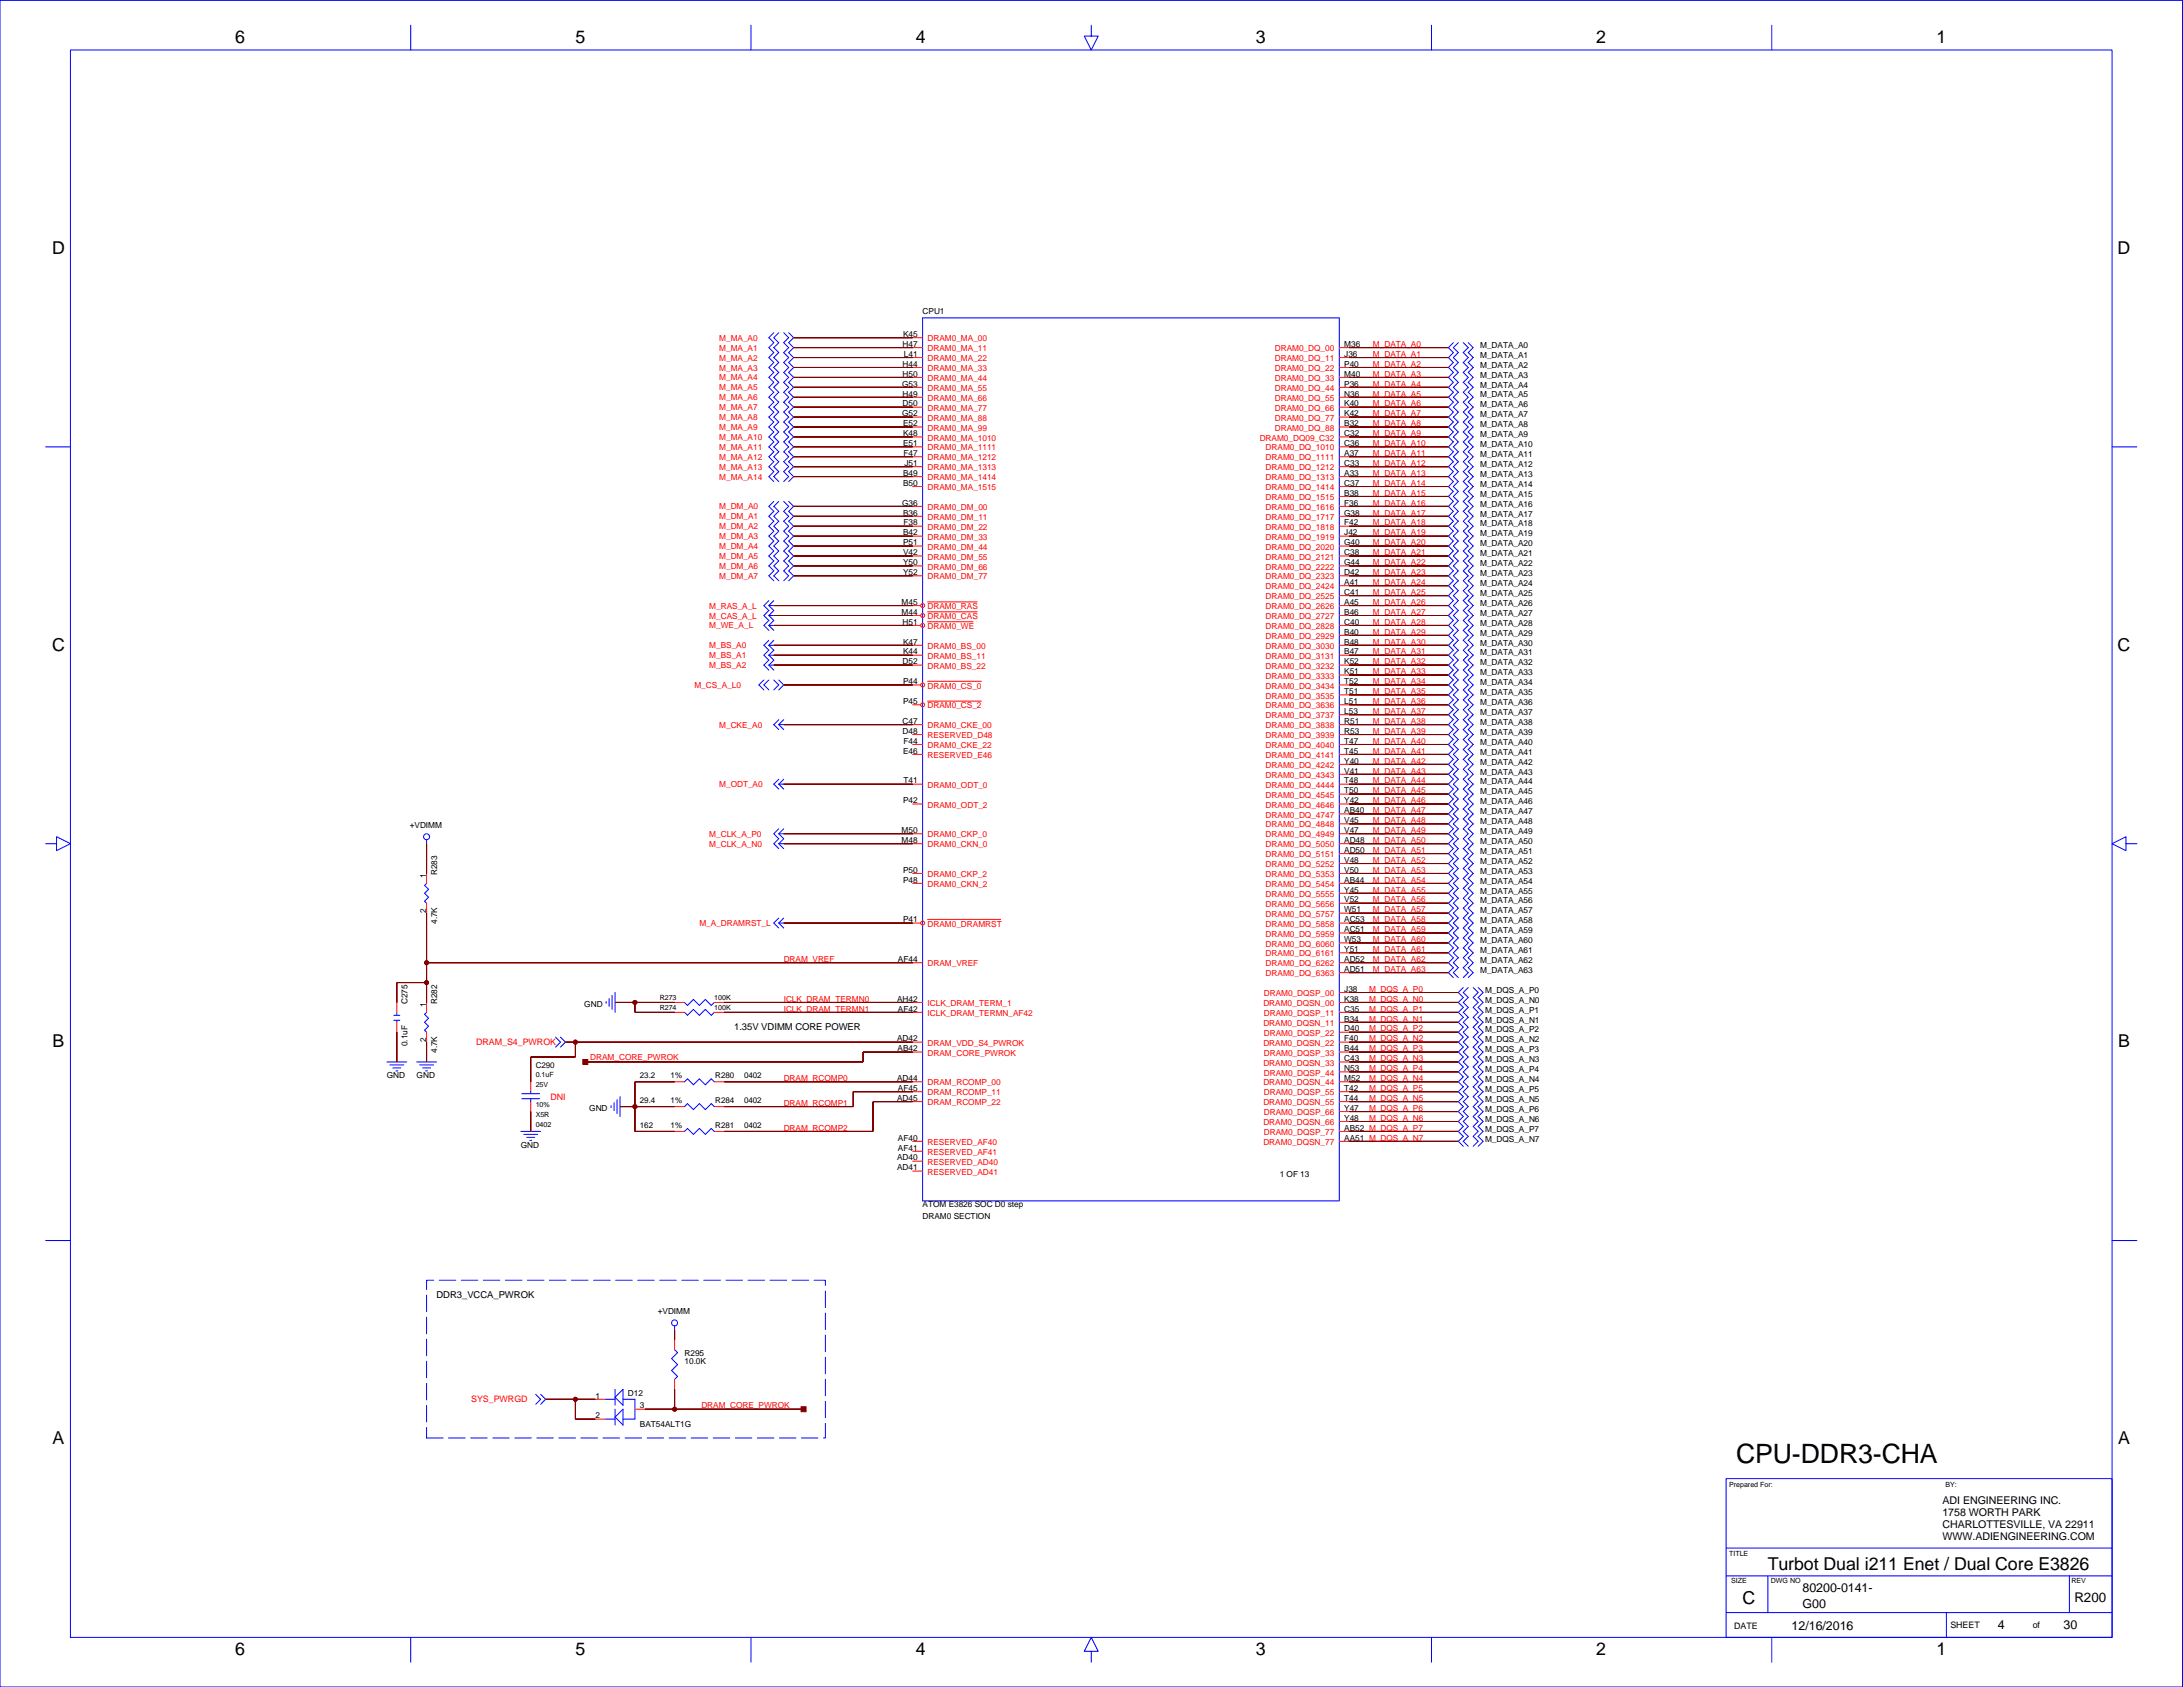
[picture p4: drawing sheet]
<svg xmlns="http://www.w3.org/2000/svg" width="559mm" height="432mm" viewBox="0 0 559 432" stroke-linecap="round" stroke-linejoin="round" font-family="sans-serif">
<defs><g id="words">
<text font-size="6.8" x="444.4" y="374.4">CPU-DDR3-CHA</text>
<g font-size="4.6">
<text x="60.2" y="11.1">6</text>
<text x="147.3" y="11.1">5</text>
<text x="234.4" y="11.1">4</text>
<text x="321.5" y="11.1">3</text>
<text x="408.6" y="11.1">2</text>
<text x="495.7" y="11.1">1</text>
<text x="13.4" y="64.9">D</text>
<text x="542.1" y="64.9">D</text>
<text x="13.4" y="166.5">C</text>
<text x="542.1" y="166.5">C</text>
<text x="13.5" y="268.1">B</text>
<text x="542.2" y="268.1">B</text>
<text x="13.5" y="369.7">A</text>
<text x="542.2" y="369.7">A</text>
<text x="452.5" y="401.8">Turbot Dual i211 Enet / Dual Core E3826</text>
<text x="446.1" y="410.6">C</text>
<text x="60.2" y="423.5">6</text>
<text x="147.3" y="423.5">5</text>
<text x="234.4" y="423.5">4</text>
<text x="321.5" y="423.5">3</text>
<text x="408.6" y="423.5">2</text>
<text x="495.7" y="423.5">1</text>
</g>
<text font-size="3.4" x="531" y="410">R200</text>
<g font-size="3.2">
<text x="461.4" y="407.5">80200-0141-</text>
<text x="461.4" y="411.5">G00</text>
<text x="458.6" y="417.1">12/16/2016</text>
<text x="511.4" y="416.9">4</text>
<text x="528.2" y="417">30</text>
</g>
<g font-size="2.7">
<text x="497.2" y="385">ADI ENGINEERING INC.</text>
<text x="497.2" y="388">1758 WORTH PARK</text>
<text x="497.2" y="391.1">CHARLOTTESVILLE, VA 22911</text>
<text x="497.2" y="394.1">WWW.ADIENGINEERING.COM</text>
</g>
<g font-size="2.4">
<text x="187.9" y="263.6">1.35V VDIMM CORE POWER</text>
<text x="111.7" y="332.2">DDR3_VCCA_PWROK</text>
</g>
<g font-size="2.3" fill="#f00">
<text x="121.9" y="267.5">DRAM_S4_PWROK</text>
<text x="140.9" y="281.5">DNI</text>
<text x="120.6" y="358.9">SYS_PWRGD</text>
</g>
<g font-size="2.3">
<text x="443.9" y="417.1">DATE</text>
<text x="499.3" y="416.8">SHEET</text>
<text x="520.3" y="416.8">of</text>
</g>
<g font-size="2.1">
<text x="236.2" y="80.4">CPU1</text>
<text x="231" y="88.8">H47</text>
<text x="231.1" y="86.3">K45</text>
<text x="344.1" y="88.8">M36</text>
<text x="378.9" y="89">M_DATA_A0</text>
<text x="231" y="93.9">H44</text>
<text x="231.4" y="91.3">L41</text>
<text x="344.1" y="91.3">J36</text>
<text x="344.1" y="93.9">P40</text>
<text x="378.9" y="91.6">M_DATA_A1</text>
<text x="378.9" y="94.1">M_DATA_A2</text>
<text x="230.9" y="98.9">G53</text>
<text x="231" y="101.5">H49</text>
<text x="231" y="96.4">H50</text>
<text x="344.1" y="96.4">M40</text>
<text x="344.1" y="98.9">P36</text>
<text x="344.1" y="101.5">N36</text>
<text x="378.9" y="96.7">M_DATA_A3</text>
<text x="378.9" y="99.2">M_DATA_A4</text>
<text x="378.9" y="101.7">M_DATA_A5</text>
<text x="230.9" y="106.6">G52</text>
<text x="231" y="104">D50</text>
<text x="344.1" y="104">K40</text>
<text x="344.1" y="106.6">K42</text>
<text x="378.9" y="104.3">M_DATA_A6</text>
<text x="378.9" y="106.8">M_DATA_A7</text>
<text x="231.1" y="111.6">K48</text>
<text x="231.1" y="109.1">E52</text>
<text x="344.1" y="111.6">C32</text>
<text x="344.1" y="109.1">B32</text>
<text x="378.9" y="109.4">M_DATA_A8</text>
<text x="378.9" y="111.9">M_DATA_A9</text>
<text x="231.1" y="114.2">E51</text>
<text x="231.3" y="116.7">F47</text>
<text x="231.5" y="119.3">J51</text>
<text x="344.1" y="114.2">C36</text>
<text x="344.1" y="116.7">A37</text>
<text x="344.1" y="119.3">C33</text>
<text x="378.9" y="114.4">M_DATA_A10</text>
<text x="378.9" y="117">M_DATA_A11</text>
<text x="378.9" y="119.5">M_DATA_A12</text>
<text x="231.1" y="124.3">B50</text>
<text x="231.1" y="121.8">B49</text>
<text x="344.1" y="121.8">A33</text>
<text x="344.1" y="124.3">C37</text>
<text x="378.9" y="122.1">M_DATA_A13</text>
<text x="378.9" y="124.6">M_DATA_A14</text>
<text x="230.9" y="129.4">G36</text>
<text x="231.1" y="132">B36</text>
<text x="344.1" y="126.9">B38</text>
<text x="344.1" y="129.4">F36</text>
<text x="344.1" y="132">G38</text>
<text x="378.9" y="127.1">M_DATA_A15</text>
<text x="378.9" y="129.7">M_DATA_A16</text>
<text x="231.1" y="137">B42</text>
<text x="231.3" y="134.5">F38</text>
<text x="344.1" y="134.5">F42</text>
<text x="344.1" y="137">J42</text>
<text x="378.9" y="132.2">M_DATA_A17</text>
<text x="378.9" y="134.8">M_DATA_A18</text>
<text x="378.9" y="137.3">M_DATA_A19</text>
<text x="231.1" y="142.1">V42</text>
<text x="231.1" y="139.6">P51</text>
<text x="344.1" y="139.6">G40</text>
<text x="344.1" y="142.1">C38</text>
<text x="378.9" y="139.8">M_DATA_A20</text>
<text x="378.9" y="142.4">M_DATA_A21</text>
<text x="231.1" y="144.7">Y50</text>
<text x="231.1" y="147.2">Y52</text>
<text x="344.1" y="144.7">G44</text>
<text x="344.1" y="147.2">D42</text>
<text x="344.1" y="149.7">A41</text>
<text x="378.9" y="144.9">M_DATA_A22</text>
<text x="378.9" y="147.5">M_DATA_A23</text>
<text x="378.9" y="150">M_DATA_A24</text>
<text x="230.8" y="154.8">M45</text>
<text x="344.1" y="152.3">C41</text>
<text x="344.1" y="154.8">A45</text>
<text x="378.9" y="152.5">M_DATA_A25</text>
<text x="378.9" y="155.1">M_DATA_A26</text>
<text x="230.8" y="157.4">M44</text>
<text x="231" y="159.9">H51</text>
<text x="344.1" y="157.4">B46</text>
<text x="344.1" y="159.9">C40</text>
<text x="378.9" y="157.6">M_DATA_A27</text>
<text x="378.9" y="160.1">M_DATA_A28</text>
<text x="231.1" y="167.5">K44</text>
<text x="231.1" y="165">K47</text>
<text x="344.1" y="165">B48</text>
<text x="344.1" y="167.5">B47</text>
<text x="344.1" y="162.4">B40</text>
<text x="378.9" y="162.7">M_DATA_A29</text>
<text x="378.9" y="165.2">M_DATA_A30</text>
<text x="378.9" y="167.8">M_DATA_A31</text>
<text x="231" y="170.1">D52</text>
<text x="344.1" y="170.1">K52</text>
<text x="344.1" y="172.6">K51</text>
<text x="378.9" y="170.3">M_DATA_A32</text>
<text x="378.9" y="172.8">M_DATA_A33</text>
<text x="231.1" y="175.1">P44</text>
<text x="344.1" y="177.7">T51</text>
<text x="344.1" y="175.1">T52</text>
<text x="378.9" y="175.4">M_DATA_A34</text>
<text x="378.9" y="177.9">M_DATA_A35</text>
<text x="231" y="185.3">C47</text>
<text x="231.1" y="180.2">P45</text>
<text x="344.1" y="180.2">L51</text>
<text x="344.1" y="182.7">L53</text>
<text x="344.1" y="185.3">R51</text>
<text x="378.9" y="180.5">M_DATA_A36</text>
<text x="378.9" y="183">M_DATA_A37</text>
<text x="378.9" y="185.5">M_DATA_A38</text>
<text x="231" y="187.8">D48</text>
<text x="231.3" y="190.4">F44</text>
<text x="344.1" y="190.4">T47</text>
<text x="344.1" y="187.8">R53</text>
<text x="378.9" y="188.1">M_DATA_A39</text>
<text x="378.9" y="190.6">M_DATA_A40</text>
<text x="231.1" y="192.9">E46</text>
<text x="344.1" y="192.9">T45</text>
<text x="344.1" y="195.4">Y40</text>
<text x="344.1" y="198">V41</text>
<text x="378.9" y="193.2">M_DATA_A41</text>
<text x="378.9" y="195.7">M_DATA_A42</text>
<text x="231.3" y="200.5">T41</text>
<text x="344.1" y="203.1">T50</text>
<text x="344.1" y="200.5">T48</text>
<text x="378.9" y="198.2">M_DATA_A43</text>
<text x="378.9" y="200.8">M_DATA_A44</text>
<text x="378.9" y="203.3">M_DATA_A45</text>
<text x="231.1" y="205.6">P42</text>
<text x="344.1" y="205.6">Y42</text>
<text x="344.1" y="208.1">AB40</text>
<text x="378.9" y="205.9">M_DATA_A46</text>
<text x="378.9" y="208.4">M_DATA_A47</text>
<text x="104.9" y="212">+VDIMM</text>
<text x="230.8" y="215.8">M48</text>
<text x="230.8" y="213.2">M50</text>
<text x="344.1" y="215.8">AD48</text>
<text x="344.1" y="210.7">V45</text>
<text x="344.1" y="213.2">V47</text>
<text x="378.9" y="210.9">M_DATA_A48</text>
<text x="378.9" y="213.5">M_DATA_A49</text>
<text x="344.1" y="218.3">AD50</text>
<text x="344.1" y="220.8">V48</text>
<text x="378.9" y="216">M_DATA_A50</text>
<text x="378.9" y="218.6">M_DATA_A51</text>
<text x="378.9" y="221.1">M_DATA_A52</text>
<text x="109.1" y="224.8" transform="rotate(-90 109.1 224.8)">1</text>
<text x="111.9" y="224.1" transform="rotate(-90 111.9 224.1)">R283</text>
<text x="231.1" y="223.4">P50</text>
<text x="231.1" y="225.9">P48</text>
<text x="344.1" y="223.4">V50</text>
<text x="344.1" y="225.9">AB44</text>
<text x="378.9" y="223.6">M_DATA_A53</text>
<text x="378.9" y="226.2">M_DATA_A54</text>
<text x="109.1" y="233.6" transform="rotate(-90 109.1 233.6)">2</text>
<text x="344.1" y="231">V52</text>
<text x="344.1" y="233.5">W51</text>
<text x="344.1" y="228.5">Y45</text>
<text x="378.9" y="228.7">M_DATA_A55</text>
<text x="378.9" y="231.3">M_DATA_A56</text>
<text x="378.9" y="233.8">M_DATA_A57</text>
<text x="111.9" y="236.5" transform="rotate(-90 111.9 236.5)">4.7K</text>
<text x="231.1" y="236.1">P41</text>
<text x="344.1" y="236.1">AC53</text>
<text x="344.1" y="238.6">AC51</text>
<text x="378.9" y="236.3">M_DATA_A58</text>
<text x="378.9" y="238.9">M_DATA_A59</text>
<text x="344.1" y="243.7">Y51</text>
<text x="344.1" y="241.2">W53</text>
<text x="378.9" y="241.4">M_DATA_A60</text>
<text x="378.9" y="243.9">M_DATA_A61</text>
<text x="229.9" y="246.2">AF44</text>
<text x="344.1" y="246.2">AD52</text>
<text x="344.1" y="248.8">AD51</text>
<text x="378.9" y="246.5">M_DATA_A62</text>
<text x="378.9" y="249">M_DATA_A63</text>
<text x="104.3" y="257.1" transform="rotate(-90 104.3 257.1)">C275</text>
<text x="109.1" y="257.8" transform="rotate(-90 109.1 257.8)">1</text>
<text x="111.9" y="257.1" transform="rotate(-90 111.9 257.1)">R282</text>
<text x="149.6" y="257.8">GND</text>
<text x="229.6" y="256.4">AH42</text>
<text x="344.1" y="256.4">K38</text>
<text x="344.1" y="253.9">J38</text>
<text x="380.2" y="256.6">M_DQS_A_N0</text>
<text x="380.2" y="254.1">M_DQS_A_P0</text>
<text x="229.9" y="258.9">AF42</text>
<text x="344.1" y="258.9">C35</text>
<text x="344.1" y="261.5">B34</text>
<text x="380.2" y="261.7">M_DQS_A_N1</text>
<text x="380.2" y="259.2">M_DQS_A_P1</text>
<text x="104.3" y="267.8" transform="rotate(-90 104.3 267.8)">0.1uF</text>
<text x="109.1" y="266.6" transform="rotate(-90 109.1 266.6)">2</text>
<text x="111.9" y="269.5" transform="rotate(-90 111.9 269.5)">4.7K</text>
<text x="229.6" y="266.6">AD42</text>
<text x="229.7" y="269.1">AB42</text>
<text x="344.1" y="266.6">F40</text>
<text x="344.1" y="269.1">B44</text>
<text x="344.1" y="264">D40</text>
<text x="380.2" y="266.8">M_DQS_A_N2</text>
<text x="380.2" y="264.3">M_DQS_A_P2</text>
<text x="380.2" y="269.3">M_DQS_A_P3</text>
<text x="99" y="275.9">GND</text>
<text x="106.7" y="275.9">GND</text>
<text x="344.1" y="274.2">N53</text>
<text x="344.1" y="271.6">C43</text>
<text x="380.2" y="271.9">M_DQS_A_N3</text>
<text x="380.2" y="274.4">M_DQS_A_P4</text>
<text x="229.6" y="281.8">AD45</text>
<text x="229.6" y="276.7">AD44</text>
<text x="229.9" y="279.2">AF45</text>
<text x="344.1" y="279.2">T42</text>
<text x="344.1" y="281.8">T44</text>
<text x="344.1" y="276.7">M52</text>
<text x="380.2" y="277">M_DQS_A_N4</text>
<text x="380.2" y="279.5">M_DQS_A_P5</text>
<text x="150.8" y="284.4">GND</text>
<text x="344.1" y="284.3">Y47</text>
<text x="344.1" y="286.9">Y48</text>
<text x="380.2" y="282">M_DQS_A_N5</text>
<text x="380.2" y="287.1">M_DQS_A_N6</text>
<text x="380.2" y="284.6">M_DQS_A_P6</text>
<text x="133.3" y="293.7">GND</text>
<text x="229.9" y="291.9">AF40</text>
<text x="344.1" y="291.9">AA51 M_DQS_A_N7</text>
<text x="344.1" y="289.4">AB52 M_DQS_A_P7</text>
<text x="380.2" y="292.2">M_DQS_A_N7</text>
<text x="380.2" y="289.7">M_DQS_A_P7</text>
<text x="229.6" y="297">AD40</text>
<text x="229.6" y="299.6">AD41</text>
<text x="229.9" y="294.5">AF41</text>
<text x="327.6" y="301.3">1 OF 13</text>
<text x="236.2" y="312">DRAM0 SECTION</text>
<text x="236.2" y="309">ATOM E3826 SOC D0 step</text>
<text x="168.4" y="336.4">+VDIMM</text>
<text x="175.2" y="347.1">R295</text>
<text x="175.2" y="349.1">10.0K</text>
<text x="152.5" y="358">1</text>
<text x="160.7" y="357.2">D12</text>
<text x="152.5" y="363">2</text>
<text x="163.8" y="365.3">BAT54ALT1G</text>
<text x="163.8" y="360.5">3</text>
</g>
<g font-size="2.1" fill="#f00">
<text x="184.1" y="89.8">M_MA_A1</text>
<text x="184.1" y="87.2">M_MA_A0</text>
<text x="237.4" y="89.9">DRAM0_MA_11</text>
<text x="237.4" y="87.4">DRAM0_MA_00</text>
<text x="326.3" y="89.9">DRAM0_DQ_00</text>
<text x="351.5" y="88.8">M_DATA_A0</text>
<text x="184.1" y="94.8">M_MA_A3</text>
<text x="184.1" y="92.3">M_MA_A2</text>
<text x="237.4" y="95">DRAM0_MA_33</text>
<text x="237.4" y="92.4">DRAM0_MA_22</text>
<text x="326.3" y="95">DRAM0_DQ_22</text>
<text x="326.3" y="92.4">DRAM0_DQ_11</text>
<text x="351.5" y="93.9">M_DATA_A2</text>
<text x="351.5" y="91.3">M_DATA_A1</text>
<text x="184.1" y="97.4">M_MA_A4</text>
<text x="184.1" y="99.9">M_MA_A5</text>
<text x="237.4" y="97.5">DRAM0_MA_44</text>
<text x="237.4" y="100.1">DRAM0_MA_55</text>
<text x="326.3" y="100.1">DRAM0_DQ_44</text>
<text x="326.3" y="97.5">DRAM0_DQ_33</text>
<text x="351.5" y="101.5">M_DATA_A5</text>
<text x="351.5" y="98.9">M_DATA_A4</text>
<text x="351.5" y="96.4">M_DATA_A3</text>
<text x="184.1" y="107.5">M_MA_A8</text>
<text x="184.1" y="105">M_MA_A7</text>
<text x="184.1" y="102.5">M_MA_A6</text>
<text x="237.4" y="102.6">DRAM0_MA_66</text>
<text x="237.4" y="107.7">DRAM0_MA_88</text>
<text x="237.4" y="105.1">DRAM0_MA_77</text>
<text x="326.3" y="107.7">DRAM0_DQ_77</text>
<text x="326.3" y="105.1">DRAM0_DQ_66</text>
<text x="326.3" y="102.6">DRAM0_DQ_55</text>
<text x="351.5" y="104">M_DATA_A6</text>
<text x="351.5" y="106.6">M_DATA_A7</text>
<text x="184.1" y="112.6">M_MA_A10</text>
<text x="184.1" y="110.1">M_MA_A9</text>
<text x="237.4" y="110.2">DRAM0_MA_99</text>
<text x="237.4" y="112.8">DRAM0_MA_1010</text>
<text x="322.5" y="112.8">DRAM0_DQ09_C32</text>
<text x="326.3" y="110.2">DRAM0_DQ_88</text>
<text x="351.5" y="111.6">M_DATA_A9</text>
<text x="351.5" y="109.1">M_DATA_A8</text>
<text x="184.1" y="115.2">M_MA_A11</text>
<text x="184.1" y="117.7">M_MA_A12</text>
<text x="237.4" y="117.8">DRAM0_MA_1212</text>
<text x="237.4" y="115.3">DRAM0_MA_1111</text>
<text x="324" y="117.8">DRAM0_DQ_1111</text>
<text x="324" y="115.3">DRAM0_DQ_1010</text>
<text x="351.5" y="119.3">M_DATA_A12</text>
<text x="351.5" y="116.7">M_DATA_A11</text>
<text x="351.5" y="114.2">M_DATA_A10</text>
<text x="184.1" y="122.8">M_MA_A14</text>
<text x="184.1" y="120.2">M_MA_A13</text>
<text x="237.4" y="122.9">DRAM0_MA_1414</text>
<text x="237.4" y="125.5">DRAM0_MA_1515</text>
<text x="237.4" y="120.4">DRAM0_MA_1313</text>
<text x="324" y="125.5">DRAM0_DQ_1414</text>
<text x="324" y="122.9">DRAM0_DQ_1313</text>
<text x="324" y="120.4">DRAM0_DQ_1212</text>
<text x="351.5" y="124.3">M_DATA_A14</text>
<text x="351.5" y="121.8">M_DATA_A13</text>
<text x="184.1" y="130.4">M_DM_A0</text>
<text x="237.4" y="130.5">DRAM0_DM_00</text>
<text x="324" y="130.5">DRAM0_DQ_1616</text>
<text x="324" y="128">DRAM0_DQ_1515</text>
<text x="351.5" y="132">M_DATA_A17</text>
<text x="351.5" y="129.4">M_DATA_A16</text>
<text x="351.5" y="126.9">M_DATA_A15</text>
<text x="184.1" y="132.9">M_DM_A1</text>
<text x="184.1" y="135.5">M_DM_A2</text>
<text x="237.4" y="133.1">DRAM0_DM_11</text>
<text x="237.4" y="135.6">DRAM0_DM_22</text>
<text x="324" y="135.6">DRAM0_DQ_1818</text>
<text x="324" y="133.1">DRAM0_DQ_1717</text>
<text x="351.5" y="137">M_DATA_A19</text>
<text x="351.5" y="134.5">M_DATA_A18</text>
<text x="184.1" y="143.1">M_DM_A5</text>
<text x="184.1" y="140.6">M_DM_A4</text>
<text x="184.1" y="138">M_DM_A3</text>
<text x="237.4" y="140.7">DRAM0_DM_44</text>
<text x="237.4" y="143.2">DRAM0_DM_55</text>
<text x="237.4" y="138.2">DRAM0_DM_33</text>
<text x="324" y="138.2">DRAM0_DQ_1919</text>
<text x="324" y="143.2">DRAM0_DQ_2121</text>
<text x="324" y="140.7">DRAM0_DQ_2020</text>
<text x="351.5" y="142.1">M_DATA_A21</text>
<text x="351.5" y="139.6">M_DATA_A20</text>
<text x="184.1" y="148.2">M_DM_A7</text>
<text x="184.1" y="145.6">M_DM_A6</text>
<text x="237.4" y="148.3">DRAM0_DM_77</text>
<text x="237.4" y="145.8">DRAM0_DM_66</text>
<text x="324" y="148.3">DRAM0_DQ_2323</text>
<text x="324" y="145.8">DRAM0_DQ_2222</text>
<text x="351.5" y="149.7">M_DATA_A24</text>
<text x="351.5" y="147.2">M_DATA_A23</text>
<text x="351.5" y="144.7">M_DATA_A22</text>
<text x="181.6" y="155.8">M_RAS_A_L</text>
<text x="237.4" y="155.9">DRAM0_RAS</text>
<text x="324" y="150.9">DRAM0_DQ_2424</text>
<text x="324" y="155.9">DRAM0_DQ_2626</text>
<text x="324" y="153.4">DRAM0_DQ_2525</text>
<text x="351.5" y="154.8">M_DATA_A26</text>
<text x="351.5" y="152.3">M_DATA_A25</text>
<text x="181.6" y="160.9">M_WE_A_L</text>
<text x="181.6" y="158.3">M_CAS_A_L</text>
<text x="237.4" y="161">DRAM0_WE</text>
<text x="237.4" y="158.5">DRAM0_CAS</text>
<text x="324" y="161">DRAM0_DQ_2828</text>
<text x="324" y="158.5">DRAM0_DQ_2727</text>
<text x="351.5" y="159.9">M_DATA_A28</text>
<text x="351.5" y="157.4">M_DATA_A27</text>
<text x="181.6" y="165.9">M_BS_A0</text>
<text x="237.4" y="166.1">DRAM0_BS_00</text>
<text x="324" y="163.6">DRAM0_DQ_2929</text>
<text x="324" y="166.1">DRAM0_DQ_3030</text>
<text x="351.5" y="165">M_DATA_A30</text>
<text x="351.5" y="162.4">M_DATA_A29</text>
<text x="351.5" y="167.5">M_DATA_A31</text>
<text x="181.6" y="171">M_BS_A2</text>
<text x="181.6" y="168.5">M_BS_A1</text>
<text x="237.4" y="171.2">DRAM0_BS_22</text>
<text x="237.4" y="168.6">DRAM0_BS_11</text>
<text x="324" y="173.7">DRAM0_DQ_3333</text>
<text x="324" y="171.2">DRAM0_DQ_3232</text>
<text x="324" y="168.6">DRAM0_DQ_3131</text>
<text x="351.5" y="172.6">M_DATA_A33</text>
<text x="351.5" y="170.1">M_DATA_A32</text>
<text x="177.8" y="176.1">M_CS_A_L0</text>
<text x="237.4" y="176.2">DRAM0_CS_0</text>
<text x="324" y="176.2">DRAM0_DQ_3434</text>
<text x="324" y="178.8">DRAM0_DQ_3535</text>
<text x="351.5" y="177.7">M_DATA_A35</text>
<text x="351.5" y="175.1">M_DATA_A34</text>
<text x="237.4" y="181.3">DRAM0_CS_2</text>
<text x="324" y="183.9">DRAM0_DQ_3737</text>
<text x="324" y="181.3">DRAM0_DQ_3636</text>
<text x="351.5" y="185.3">M_DATA_A38</text>
<text x="351.5" y="182.7">M_DATA_A37</text>
<text x="351.5" y="180.2">M_DATA_A36</text>
<text x="184.1" y="186.3">M_CKE_A0</text>
<text x="237.4" y="186.4">DRAM0_CKE_00</text>
<text x="237.4" y="191.5">DRAM0_CKE_22</text>
<text x="237.4" y="188.9">RESERVED_D48</text>
<text x="324" y="188.9">DRAM0_DQ_3939</text>
<text x="324" y="186.4">DRAM0_DQ_3838</text>
<text x="324" y="191.5">DRAM0_DQ_4040</text>
<text x="351.5" y="190.4">M_DATA_A40</text>
<text x="351.5" y="187.8">M_DATA_A39</text>
<text x="237.4" y="194">RESERVED_E46</text>
<text x="324" y="196.6">DRAM0_DQ_4242</text>
<text x="324" y="194">DRAM0_DQ_4141</text>
<text x="351.5" y="198">M_DATA_A43</text>
<text x="351.5" y="195.4">M_DATA_A42</text>
<text x="351.5" y="192.9">M_DATA_A41</text>
<text x="184.1" y="201.5">M_ODT_A0</text>
<text x="237.4" y="201.6">DRAM0_ODT_0</text>
<text x="324" y="201.6">DRAM0_DQ_4444</text>
<text x="324" y="199.1">DRAM0_DQ_4343</text>
<text x="351.5" y="203.1">M_DATA_A45</text>
<text x="351.5" y="200.5">M_DATA_A44</text>
<text x="237.4" y="206.7">DRAM0_ODT_2</text>
<text x="324" y="204.2">DRAM0_DQ_4545</text>
<text x="324" y="209.3">DRAM0_DQ_4747</text>
<text x="324" y="206.7">DRAM0_DQ_4646</text>
<text x="351.5" y="208.1">M_DATA_A47</text>
<text x="351.5" y="205.6">M_DATA_A46</text>
<text x="181.6" y="214.2">M_CLK_A_P0</text>
<text x="237.4" y="214.3">DRAM0_CKP_0</text>
<text x="324" y="214.3">DRAM0_DQ_4949</text>
<text x="324" y="211.8">DRAM0_DQ_4848</text>
<text x="351.5" y="215.8">M_DATA_A50</text>
<text x="351.5" y="213.2">M_DATA_A49</text>
<text x="351.5" y="210.7">M_DATA_A48</text>
<text x="181.6" y="216.7">M_CLK_A_N0</text>
<text x="237.4" y="216.9">DRAM0_CKN_0</text>
<text x="324" y="216.9">DRAM0_DQ_5050</text>
<text x="324" y="222">DRAM0_DQ_5252</text>
<text x="324" y="219.4">DRAM0_DQ_5151</text>
<text x="351.5" y="220.8">M_DATA_A52</text>
<text x="351.5" y="218.3">M_DATA_A51</text>
<text x="237.4" y="227">DRAM0_CKN_2</text>
<text x="237.4" y="224.5">DRAM0_CKP_2</text>
<text x="324" y="227">DRAM0_DQ_5454</text>
<text x="324" y="224.5">DRAM0_DQ_5353</text>
<text x="351.5" y="225.9">M_DATA_A54</text>
<text x="351.5" y="223.4">M_DATA_A53</text>
<text x="324" y="229.6">DRAM0_DQ_5555</text>
<text x="324" y="232.1">DRAM0_DQ_5656</text>
<text x="351.5" y="233.5">M_DATA_A57</text>
<text x="351.5" y="231">M_DATA_A56</text>
<text x="351.5" y="228.5">M_DATA_A55</text>
<text x="179" y="237.1">M_A_DRAMRST_L</text>
<text x="237.4" y="237.2">DRAM0_DRAMRST</text>
<text x="324" y="239.7">DRAM0_DQ_5959</text>
<text x="324" y="237.2">DRAM0_DQ_5858</text>
<text x="324" y="234.7">DRAM0_DQ_5757</text>
<text x="351.5" y="236.1">M_DATA_A58</text>
<text x="351.5" y="238.6">M_DATA_A59</text>
<text x="324" y="242.3">DRAM0_DQ_6060</text>
<text x="324" y="244.8">DRAM0_DQ_6161</text>
<text x="351.5" y="243.7">M_DATA_A61</text>
<text x="351.5" y="241.2">M_DATA_A60</text>
<text x="200.6" y="246.2">DRAM_VREF</text>
<text x="237.4" y="247.4">DRAM_VREF</text>
<text x="324" y="249.9">DRAM0_DQ_6363</text>
<text x="324" y="247.4">DRAM0_DQ_6262</text>
<text x="351.5" y="248.8">M_DATA_A63</text>
<text x="351.5" y="246.2">M_DATA_A62</text>
<text x="200.6" y="256.4">ICLK_DRAM_TERMN0</text>
<text x="237.4" y="257.5">ICLK_DRAM_TERM_1</text>
<text x="323.4" y="257.5">DRAM0_DQSN_00</text>
<text x="323.5" y="255">DRAM0_DQSP_00</text>
<text x="350.4" y="256.4">M_DQS_A_N0</text>
<text x="350.4" y="253.9">M_DQS_A_P0</text>
<text x="200.6" y="258.9">ICLK_DRAM_TERMN1</text>
<text x="237.4" y="260">ICLK_DRAM_TERMN_AF42</text>
<text x="323.4" y="262.6">DRAM0_DQSN_11</text>
<text x="323.5" y="260">DRAM0_DQSP_11</text>
<text x="350.4" y="258.9">M_DQS_A_P1</text>
<text x="350.4" y="261.5">M_DQS_A_N1</text>
<text x="237.4" y="267.7">DRAM_VDD_S4_PWROK</text>
<text x="323.4" y="267.7">DRAM0_DQSN_22</text>
<text x="323.5" y="265.1">DRAM0_DQSP_22</text>
<text x="350.4" y="269.1">M_DQS_A_P3</text>
<text x="350.4" y="264">M_DQS_A_P2</text>
<text x="350.4" y="266.6">M_DQS_A_N2</text>
<text x="151.1" y="271.3">DRAM_CORE_PWROK</text>
<text x="237.4" y="270.2">DRAM_CORE_PWROK</text>
<text x="323.4" y="272.7">DRAM0_DQSN_33</text>
<text x="323.5" y="270.2">DRAM0_DQSP_33</text>
<text x="323.5" y="275.3">DRAM0_DQSP_44</text>
<text x="350.4" y="271.6">M_DQS_A_N3</text>
<text x="350.4" y="274.2">M_DQS_A_P4</text>
<text x="200.6" y="276.7">DRAM_RCOMP0</text>
<text x="237.4" y="277.8">DRAM_RCOMP_00</text>
<text x="237.4" y="280.4">DRAM_RCOMP_11</text>
<text x="323.4" y="277.8">DRAM0_DQSN_44</text>
<text x="323.5" y="280.4">DRAM0_DQSP_55</text>
<text x="350.4" y="279.2">M_DQS_A_P5</text>
<text x="350.4" y="281.8">M_DQS_A_N5</text>
<text x="350.4" y="276.7">M_DQS_A_N4</text>
<text x="200.6" y="283.1">DRAM_RCOMP1</text>
<text x="237.4" y="282.9">DRAM_RCOMP_22</text>
<text x="323.4" y="282.9">DRAM0_DQSN_55</text>
<text x="323.4" y="288">DRAM0_DQSN_66</text>
<text x="323.5" y="285.4">DRAM0_DQSP_66</text>
<text x="350.4" y="286.9">M_DQS_A_N6</text>
<text x="350.4" y="284.3">M_DQS_A_P6</text>
<text x="200.6" y="289.4">DRAM_RCOMP2</text>
<text x="237.4" y="293.1">RESERVED_AF40</text>
<text x="323.4" y="293.1">DRAM0_DQSN_77</text>
<text x="323.5" y="290.5">DRAM0_DQSP_77</text>
<text x="237.4" y="295.6">RESERVED_AF41</text>
<text x="237.4" y="298.1">RESERVED_AD40</text>
<text x="237.4" y="300.7">RESERVED_AD41</text>
<text x="179.5" y="360.5">DRAM_CORE_PWROK</text>
</g>
<g font-size="2">
<text x="137.1" y="273.4">C290</text>
<text x="163.8" y="275.9">23.2</text>
<text x="171.7" y="275.9">1%</text>
<text x="183.1" y="275.9">R280</text>
<text x="190.5" y="275.9">0402</text>
<text x="163.8" y="282.3">29.4</text>
<text x="171.7" y="282.3">1%</text>
<text x="183.1" y="282.3">R284</text>
<text x="190.5" y="282.3">0402</text>
<text x="163.8" y="288.6">162</text>
<text x="171.7" y="288.6">1%</text>
<text x="183.1" y="288.6">R281</text>
<text x="190.5" y="288.6">0402</text>
</g>
<g font-size="1.8">
<text x="168.9" y="255.9">R273</text>
<text x="182.8" y="255.9">100K</text>
<text x="168.9" y="258.4">R274</text>
<text x="182.8" y="258.4">100K</text>
<text x="137.1" y="275.7">0.1uF</text>
<text x="137.1" y="278.3">25V</text>
<text x="137.1" y="283.3">10%</text>
<text x="137.1" y="285.9">X5R</text>
<text x="137.1" y="288.4">0402</text>
<text x="442.6" y="380.6">Prepared For:</text>
<text x="498" y="380.6">BY:</text>
<text x="442.6" y="398.4">TITLE</text>
<text x="443.1" y="405.2">SIZE</text>
<text x="453.3" y="405.2">DWG NO</text>
<text x="530.2" y="405.2">REV</text>
</g>
</g></defs>
<g fill="none" stroke="#00f" stroke-width=".26">
<path d="M0 .1h558.7v431.7h-558.7zM18 12.8h522.6v406.3h-522.6zM105.1 6.4v6.4M192.2 6.4v6.4M279.3 6.4v2.8h1.8l-1.8 3.6-1.7-3.6h1.7M366.4 6.4v6.4M453.5 6.4v6.4M198.1 85.2l-1.3 1.2 1.3 1.3-1.3 1.3 1.3 1.2-1.3 1.3 1.3 1.3-1.3 1.3 1.3 1.2-1.3 1.3 1.3 1.3-1.3 1.2 1.3 1.3-1.3 1.3 1.3 1.2-1.3 1.3 1.3 1.3-1.3 1.3 1.3 1.2-1.3 1.3 1.3 1.3-1.3 1.2 1.3 1.3-1.3 1.3 1.3 1.2-1.3 1.3 1.3 1.3-1.3 1.3 1.3 1.2-1.3 1.3 1.3 1.3M199.3 85.2l-1.2 1.2 1.2 1.3-1.2 1.3 1.2 1.2-1.2 1.3 1.2 1.3-1.2 1.3 1.2 1.2-1.2 1.3 1.2 1.3-1.2 1.2 1.2 1.3-1.2 1.3 1.2 1.2-1.2 1.3 1.2 1.3-1.2 1.3 1.2 1.2-1.2 1.3 1.2 1.3-1.2 1.2 1.2 1.3-1.2 1.3 1.2 1.2-1.2 1.3 1.2 1.3-1.2 1.3 1.2 1.2-1.2 1.3 1.2 1.3M200.6 85.2l1.3 1.2-1.3 1.3 1.3 1.3-1.3 1.2 1.3 1.3-1.3 1.3 1.3 1.3-1.3 1.2 1.3 1.3-1.3 1.3 1.3 1.2-1.3 1.3 1.3 1.3-1.3 1.2 1.3 1.3-1.3 1.3 1.3 1.3-1.3 1.2 1.3 1.3-1.3 1.3 1.3 1.2-1.3 1.3 1.3 1.3-1.3 1.2 1.3 1.3-1.3 1.3 1.3 1.3-1.3 1.2 1.3 1.3-1.3 1.3M201.9 85.2l1.3 1.2-1.3 1.3 1.3 1.3-1.3 1.2 1.3 1.3-1.3 1.3 1.3 1.3-1.3 1.2 1.3 1.3-1.3 1.3 1.3 1.2-1.3 1.3 1.3 1.3-1.3 1.2 1.3 1.3-1.3 1.3 1.3 1.3-1.3 1.2 1.3 1.3-1.3 1.3 1.3 1.2-1.3 1.3 1.3 1.3-1.3 1.2 1.3 1.3-1.3 1.3 1.3 1.3-1.3 1.2 1.3 1.3-1.3 1.3M236.2 81.4h106.6v226h-106.6z"/>
<path d="M372 87.7l-1.2 1.3 1.2 1.2-1.2 1.3 1.2 1.3-1.2 1.3 1.2 1.2-1.2 1.3 1.2 1.3-1.2 1.2 1.2 1.3-1.2 1.3 1.2 1.2-1.2 1.3 1.2 1.3-1.2 1.3 1.2 1.2-1.2 1.3 1.2 1.3-1.2 1.2 1.2 1.3-1.2 1.3 1.2 1.2-1.2 1.3 1.2 1.3-1.2 1.3 1.2 1.2-1.2 1.3 1.2 1.3-1.2 1.2 1.2 1.3-1.2 1.3 1.2 1.2-1.2 1.3 1.2 1.3-1.2 1.2 1.2 1.3-1.2 1.3 1.2 1.3-1.2 1.2 1.2 1.3-1.2 1.3 1.2 1.2-1.2 1.3 1.2 1.3-1.2 1.2 1.2 1.3-1.2 1.3 1.2 1.3-1.2 1.2 1.2 1.3-1.2 1.3 1.2 1.2-1.2 1.3 1.2 1.3-1.2 1.2 1.2 1.3-1.2 1.3 1.2 1.3-1.2 1.2 1.2 1.3-1.2 1.3 1.2 1.2-1.2 1.3 1.2 1.3-1.2 1.2 1.2 1.3-1.2 1.3 1.2 1.2-1.2 1.3 1.2 1.3-1.2 1.3 1.2 1.2-1.2 1.3 1.2 1.3-1.2 1.2 1.2 1.3-1.2 1.3 1.2 1.2-1.2 1.3 1.2 1.3-1.2 1.3 1.2 1.2-1.2 1.3 1.2 1.3-1.2 1.2 1.2 1.3-1.2 1.3 1.2 1.2-1.2 1.3 1.2 1.3-1.2 1.3 1.2 1.2-1.2 1.3 1.2 1.3-1.2 1.2 1.2 1.3-1.2 1.3 1.2 1.2-1.2 1.3 1.2 1.3-1.2 1.2 1.2 1.3-1.2 1.3 1.2 1.3-1.2 1.2 1.2 1.3-1.2 1.3 1.2 1.2-1.2 1.3 1.2 1.3-1.2 1.2 1.2 1.3-1.2 1.3 1.2 1.3-1.2 1.2 1.2 1.3-1.2 1.3 1.2 1.2-1.2 1.3 1.2 1.3-1.2 1.2 1.2 1.3-1.2 1.3 1.2 1.3-1.2 1.2 1.2 1.3-1.2 1.3 1.2 1.2M373.3 87.7l-1.3 1.3 1.3 1.2-1.3 1.3 1.3 1.3-1.3 1.3 1.3 1.2-1.3 1.3 1.3 1.3-1.3 1.2 1.3 1.3-1.3 1.3 1.3 1.2-1.3 1.3 1.3 1.3-1.3 1.3 1.3 1.2-1.3 1.3 1.3 1.3-1.3 1.2 1.3 1.3-1.3 1.3 1.3 1.2-1.3 1.3 1.3 1.3-1.3 1.3 1.3 1.2-1.3 1.3 1.3 1.3-1.3 1.2 1.3 1.3-1.3 1.3 1.3 1.2-1.3 1.3 1.3 1.3-1.3 1.2 1.3 1.3-1.3 1.3 1.3 1.3-1.3 1.2 1.3 1.3-1.3 1.3 1.3 1.2-1.3 1.3 1.3 1.3-1.3 1.2 1.3 1.3-1.3 1.3 1.3 1.3-1.3 1.2 1.3 1.3-1.3 1.3 1.3 1.2-1.3 1.3 1.3 1.3-1.3 1.2 1.3 1.3-1.3 1.3 1.3 1.3-1.3 1.2 1.3 1.3-1.3 1.3 1.3 1.2-1.3 1.3 1.3 1.3-1.3 1.2 1.3 1.3-1.3 1.3 1.3 1.2-1.3 1.3 1.3 1.3-1.3 1.3 1.3 1.2-1.3 1.3 1.3 1.3-1.3 1.2 1.3 1.3-1.3 1.3 1.3 1.2-1.3 1.3 1.3 1.3-1.3 1.3 1.3 1.2-1.3 1.3 1.3 1.3-1.3 1.2 1.3 1.3-1.3 1.3 1.3 1.2-1.3 1.3 1.3 1.3-1.3 1.3 1.3 1.2-1.3 1.3 1.3 1.3-1.3 1.2 1.3 1.3-1.3 1.3 1.3 1.2-1.3 1.3 1.3 1.3-1.3 1.2 1.3 1.3-1.3 1.3 1.3 1.3-1.3 1.2 1.3 1.3-1.3 1.3 1.3 1.2-1.3 1.3 1.3 1.3-1.3 1.2 1.3 1.3-1.3 1.3 1.3 1.3-1.3 1.2 1.3 1.3-1.3 1.3 1.3 1.2-1.3 1.3 1.3 1.3-1.3 1.2 1.3 1.3-1.3 1.3 1.3 1.3-1.3 1.2 1.3 1.3-1.3 1.3 1.3 1.2M374.6 87.7l1.2 1.3-1.2 1.2 1.2 1.3-1.2 1.3 1.2 1.3-1.2 1.2 1.2 1.3-1.2 1.3 1.2 1.2-1.2 1.3 1.2 1.3-1.2 1.2 1.2 1.3-1.2 1.3 1.2 1.3-1.2 1.2 1.2 1.3-1.2 1.3 1.2 1.2-1.2 1.3 1.2 1.3-1.2 1.2 1.2 1.3-1.2 1.3 1.2 1.3-1.2 1.2 1.2 1.3-1.2 1.3 1.2 1.2-1.2 1.3 1.2 1.3-1.2 1.2 1.2 1.3-1.2 1.3 1.2 1.2-1.2 1.3 1.2 1.3-1.2 1.3 1.2 1.2-1.2 1.3 1.2 1.3-1.2 1.2 1.2 1.3-1.2 1.3 1.2 1.2-1.2 1.3 1.2 1.3-1.2 1.3 1.2 1.2-1.2 1.3 1.2 1.3-1.2 1.2 1.2 1.3-1.2 1.3 1.2 1.2-1.2 1.3 1.2 1.3-1.2 1.3 1.2 1.2-1.2 1.3 1.2 1.3-1.2 1.2 1.2 1.3-1.2 1.3 1.2 1.2-1.2 1.3 1.2 1.3-1.2 1.2 1.2 1.3-1.2 1.3 1.2 1.3-1.2 1.2 1.2 1.3-1.2 1.3 1.2 1.2-1.2 1.3 1.2 1.3-1.2 1.2 1.2 1.3-1.2 1.3 1.2 1.3-1.2 1.2 1.2 1.3-1.2 1.3 1.2 1.2-1.2 1.3 1.2 1.3-1.2 1.2 1.2 1.3-1.2 1.3 1.2 1.3-1.2 1.2 1.2 1.3-1.2 1.3 1.2 1.2-1.2 1.3 1.2 1.3-1.2 1.2 1.2 1.3-1.2 1.3 1.2 1.2-1.2 1.3 1.2 1.3-1.2 1.3 1.2 1.2-1.2 1.3 1.2 1.3-1.2 1.2 1.2 1.3-1.2 1.3 1.2 1.2-1.2 1.3 1.2 1.3-1.2 1.3 1.2 1.2-1.2 1.3 1.2 1.3-1.2 1.2 1.2 1.3-1.2 1.3 1.2 1.2-1.2 1.3 1.2 1.3-1.2 1.3 1.2 1.2-1.2 1.3 1.2 1.3-1.2 1.2M375.8 87.7l1.3 1.3-1.3 1.2 1.3 1.3-1.3 1.3 1.3 1.3-1.3 1.2 1.3 1.3-1.3 1.3 1.3 1.2-1.3 1.3 1.3 1.3-1.3 1.2 1.3 1.3-1.3 1.3 1.3 1.3-1.3 1.2 1.3 1.3-1.3 1.3 1.3 1.2-1.3 1.3 1.3 1.3-1.3 1.2 1.3 1.3-1.3 1.3 1.3 1.3-1.3 1.2 1.3 1.3-1.3 1.3 1.3 1.2-1.3 1.3 1.3 1.3-1.3 1.2 1.3 1.3-1.3 1.3 1.3 1.2-1.3 1.3 1.3 1.3-1.3 1.3 1.3 1.2-1.3 1.3 1.3 1.3-1.3 1.2 1.3 1.3-1.3 1.3 1.3 1.2-1.3 1.3 1.3 1.3-1.3 1.3 1.3 1.2-1.3 1.3 1.3 1.3-1.3 1.2 1.3 1.3-1.3 1.3 1.3 1.2-1.3 1.3 1.3 1.3-1.3 1.3 1.3 1.2-1.3 1.3 1.3 1.3-1.3 1.2 1.3 1.3-1.3 1.3 1.3 1.2-1.3 1.3 1.3 1.3-1.3 1.2 1.3 1.3-1.3 1.3 1.3 1.3-1.3 1.2 1.3 1.3-1.3 1.3 1.3 1.2-1.3 1.3 1.3 1.3-1.3 1.2 1.3 1.3-1.3 1.3 1.3 1.3-1.3 1.2 1.3 1.3-1.3 1.3 1.3 1.2-1.3 1.3 1.3 1.3-1.3 1.2 1.3 1.3-1.3 1.3 1.3 1.3-1.3 1.2 1.3 1.3-1.3 1.3 1.3 1.2-1.3 1.3 1.3 1.3-1.3 1.2 1.3 1.3-1.3 1.3 1.3 1.2-1.3 1.3 1.3 1.3-1.3 1.3 1.3 1.2-1.3 1.3 1.3 1.3-1.3 1.2 1.3 1.3-1.3 1.3 1.3 1.2-1.3 1.3 1.3 1.3-1.3 1.3 1.3 1.2-1.3 1.3 1.3 1.3-1.3 1.2 1.3 1.3-1.3 1.3 1.3 1.2-1.3 1.3 1.3 1.3-1.3 1.3 1.3 1.2-1.3 1.3 1.3 1.3-1.3 1.2M11.7 114.4h6.3M540.6 114.4h6.4M198.1 128.3l-1.3 1.3 1.3 1.3-1.3 1.2 1.3 1.3-1.3 1.3 1.3 1.3-1.3 1.2 1.3 1.3-1.3 1.3 1.3 1.2-1.3 1.3 1.3 1.3-1.3 1.2 1.3 1.3-1.3 1.3 1.3 1.3M199.3 128.3l-1.2 1.3 1.2 1.3-1.2 1.2 1.2 1.3-1.2 1.3 1.2 1.3-1.2 1.2 1.2 1.3-1.2 1.3 1.2 1.2-1.2 1.3 1.2 1.3-1.2 1.2 1.2 1.3-1.2 1.3 1.2 1.3M200.6 128.3l1.3 1.3-1.3 1.3 1.3 1.2-1.3 1.3 1.3 1.3-1.3 1.3 1.3 1.2-1.3 1.3 1.3 1.3-1.3 1.2 1.3 1.3-1.3 1.3 1.3 1.2-1.3 1.3 1.3 1.3-1.3 1.3M201.9 128.3l1.3 1.3-1.3 1.3 1.3 1.2-1.3 1.3 1.3 1.3-1.3 1.3 1.3 1.2-1.3 1.3 1.3 1.3-1.3 1.2 1.3 1.3-1.3 1.3 1.3 1.2-1.3 1.3 1.3 1.3-1.3 1.3M196.8 153.7l-1.3 1.3 1.3 1.3-1.3 1.2 1.3 1.3-1.3 1.3 1.3 1.3M196.8 155h1.3"/>
<path d="M196.8 155l1.3 1.3-1.3 1.2M196.8 157.5h1.3M196.8 157.5l1.3 1.3-1.3 1.3M198.1 153.7l-1.3 1.3M195.5 174l-1.2 1.3 1.2 1.3M196.8 174l-1.3 1.3 1.3 1.3M196.8 163.9l-1.3 1.3 1.3 1.2-1.3 1.3 1.3 1.3-1.3 1.2 1.3 1.3M196.8 160.1h1.3M196.8 160.1l1.3 1.3M196.8 165.2h1.3M196.8 165.2l1.3 1.2-1.3 1.3M196.8 167.7h1.3"/>
<path d="M196.8 167.7l1.3 1.3-1.3 1.2M196.8 170.2h1.3M196.8 170.2l1.3 1.3M198.1 174l1.2 1.3-1.2 1.3M198.1 163.9l-1.3 1.3M199.3 174l1.3 1.3-1.3 1.3M199.3 199.4l-1.2 1.3 1.2 1.3M199.3 185.5h1.3M199.3 185.5l1.3 1.2M199.3 184.2l-1.2 1.3 1.2 1.2M200.6 199.4l-1.3 1.3M200.6 184.2l-1.3 1.3"/>
<path d="M11.7 215.9h2.8v-1.7l3.5 1.7-3.5 1.8v-1.8M109.2 214.9v1M199.3 200.7h1.3M199.3 200.7l1.3 1.3M199.3 213.4h1.3M199.3 213.4l1.3 1.3-1.3 1.2M199.3 212.1l-1.2 1.3 1.2 1.3-1.2 1.2 1.2 1.3M199.3 215.9h1.3M199.3 215.9l1.3 1.3M200.6 212.1l-1.3 1.3M544.2 215.9v-1.7l-3.6 1.7 3.6 1.8v-1.8h2.8M109.2 226.1l-.5 .5 1 1-1 1 1 1.1-1 1 .5 .5"/>
<path d="M199.3 236.3h1.3M199.3 236.3l1.3 1.2M199.3 235l-1.2 1.3 1.2 1.2M200.6 235l-1.3 1.3M100.8 259.9h1.5M101.6 259.1v.8M109.2 259.1l-.5 .5 1 1-1 1.1 1 1-1 1 .5 .5M155.2 256.3v.5M155.9 255.6v2M156.7 254.8v3.6M157.4 254v5.1M175.2 256.6l.8 .7 1.5-1.5 1.5 1.5 1.6-1.5 1.5 1.5 .7-.7"/>
<path d="M175.2 259.1l.8 .8 1.5-1.5 1.5 1.5 1.6-1.5 1.5 1.5 .7-.8M374.6 252.8l-1.3 1.2 1.3 1.3-1.3 1.3 1.3 1.2-1.3 1.3 1.3 1.3-1.3 1.3 1.3 1.2-1.3 1.3 1.3 1.3-1.3 1.2 1.3 1.3-1.3 1.3 1.3 1.2-1.3 1.3 1.3 1.3-1.3 1.3 1.3 1.2-1.3 1.3 1.3 1.3-1.3 1.2 1.3 1.3-1.3 1.3 1.3 1.2-1.3 1.3 1.3 1.3-1.3 1.3 1.3 1.2-1.3 1.3 1.3 1.3-1.3 1.2 1.3 1.3M375.8 252.8l-1.2 1.2 1.2 1.3-1.2 1.3 1.2 1.2-1.2 1.3 1.2 1.3-1.2 1.3 1.2 1.2-1.2 1.3 1.2 1.3-1.2 1.2 1.2 1.3-1.2 1.3 1.2 1.2-1.2 1.3 1.2 1.3-1.2 1.3 1.2 1.2-1.2 1.3 1.2 1.3-1.2 1.2 1.2 1.3-1.2 1.3 1.2 1.2-1.2 1.3 1.2 1.3-1.2 1.3 1.2 1.2-1.2 1.3 1.2 1.3-1.2 1.2 1.2 1.3M377.1 252.8l1.3 1.2-1.3 1.3 1.3 1.3-1.3 1.2 1.3 1.3-1.3 1.3 1.3 1.3-1.3 1.2 1.3 1.3-1.3 1.3 1.3 1.2-1.3 1.3 1.3 1.3-1.3 1.2 1.3 1.3-1.3 1.3 1.3 1.3-1.3 1.2 1.3 1.3-1.3 1.3 1.3 1.2-1.3 1.3 1.3 1.3-1.3 1.2 1.3 1.3-1.3 1.3 1.3 1.3-1.3 1.2 1.3 1.3-1.3 1.3 1.3 1.2-1.3 1.3M378.4 252.8l1.2 1.2-1.2 1.3 1.2 1.3-1.2 1.2 1.2 1.3-1.2 1.3 1.2 1.3-1.2 1.2 1.2 1.3-1.2 1.3 1.2 1.2-1.2 1.3 1.2 1.3-1.2 1.2 1.2 1.3-1.2 1.3 1.2 1.3-1.2 1.2 1.2 1.3-1.2 1.3 1.2 1.2-1.2 1.3 1.2 1.3-1.2 1.2 1.2 1.3-1.2 1.3 1.2 1.3-1.2 1.2 1.2 1.3-1.2 1.3 1.2 1.2-1.2 1.3M99 271.8h5.1M99.8 272.6h3.6M100.6 273.3h2M100.8 261.2h1.5M101.3 274.1h.5M101.6 261.2v.5M106.7 271.8h5"/>
<path d="M107.4 272.6h3.6M108.2 273.3h2M108.9 274.1h.5M133.6 279.9h4.5M135.9 279.4v.5M142.2 265.5l1.3 1.2-1.3 1.3M143.5 265.5l1.2 1.2-1.2 1.3M175.2 276.9l.8-.8 1.5 1.6 1.5-1.6 1.6 1.6 1.5-1.6 .7 .8M133.3 289.6h5.1M133.6 281.2h4.5M134.1 290.4h3.5M134.8 291.1h2.1"/>
<path d="M135.6 291.9h.5M135.9 281.2v.8M156.4 283v.5M157.2 282.2v2.1M158 281.5v3.5M158.7 280.7v5.1M175.2 283.2l.8-.7 1.5 1.5 1.5-1.5 1.6 1.5 1.5-1.5 .7 .7M175.2 289.6l.8-.8 1.5 1.6 1.5-1.6 1.6 1.6 1.5-1.6 .7 .8M11.7 317.5h6.3M540.6 317.5h6.4M172.7 339.4v1M137.1 356.9l1.3 1.3-1.3 1.2"/>
<path d="M138.4 356.9l1.3 1.3-1.3 1.2M154.9 358.2h2.5M157.4 355.6v4.1M159.5 358.2h3v5h-3M159.5 355.6v4.1l-2.1-2.1zM172.7 345.5l.7 .7-1.5 1.5 1.5 1.6-1.5 1.5 1.5 1.5-.7 .8M154.9 363.2h2.5M157.4 360.7v4.1M159.5 360.7v4.1l-2.1-2.1zM441.9 378.5h98.7v40.6h-98.7zM441.9 396.2h98.7M105.1 419.1v6.4"/>
<path d="M192.2 419.1v6.4M366.4 419.1v6.4M441.9 412.8h98.7M441.9 403.4h98.7M452.5 403.4v9.4M453.5 419.1v6.4M498.2 412.8v6.3M529.7 403.4v9.4M279.3 422.7h1.8l-1.8-3.6-1.7 3.6h1.7v2.8"/>
<circle cx="109.2" cy="214.2" r=".76"/>
<circle cx="172.7" cy="338.6" r=".76"/>
</g>
<path d="M109.2 327.7h102.1v40.4h-102.1z" fill="none" stroke="#00f" stroke-width=".26" stroke-dasharray="4.2 1.4"/>
<g fill="none" stroke="#f00" stroke-width=".26">
<path d="M203.2 86.4h.1M203.2 89h.1M203.2 91.5h.1M203.2 94.1h.1M203.2 96.6h.1M203.2 99.1h.1M233.6 94.1h2.6M233.6 91.5h2.6M233.6 89h2.6M233.6 86.4h2.6M233.6 96.6h2.6M233.6 99.1h2.6"/>
<path d="M342.8 94.1h2.6M342.8 91.5h2.6M342.8 89h2.6M342.8 96.6h2.6M342.8 99.1h2.6M370.8 89h.1M370.8 91.5h.1M370.8 94.1h.1M370.8 96.6h.1M370.8 99.1h.1M203.2 101.7h.1M203.2 104.2h.1"/>
<path d="M203.2 106.8h.1M203.2 109.3h.1M203.2 111.8h.1M203.2 114.4h.1M203.2 116.9h.1M203.2 119.5h.1M233.6 109.3h2.6M233.6 101.7h2.6M233.6 106.8h2.6M233.6 104.2h2.6M233.6 119.5h2.6M233.6 116.9h2.6"/>
<path d="M233.6 114.4h2.6M233.6 111.8h2.6M342.8 109.3h2.6M342.8 101.7h2.6M342.8 106.8h2.6M342.8 104.2h2.6M342.8 119.5h2.6M342.8 116.9h2.6M342.8 114.4h2.6M342.8 111.8h2.6M370.8 101.7h.1M370.8 104.2h.1"/>
<path d="M370.8 106.8h.1M370.8 109.3h.1M370.8 111.8h.1M370.8 114.4h.1M370.8 116.9h.1M370.8 119.5h.1M203.2 122h.1M203.2 129.6h.1M203.2 132.1h.1M203.2 134.7h.1M203.2 137.2h.1M203.2 139.8h.1"/>
<path d="M233.6 122h2.6M233.6 137.2h2.6M233.6 134.7h2.6M233.6 139.8h2.6M233.6 124.5h2.6M233.6 132.1h2.6M233.6 129.6h2.6M342.8 122h2.6M342.8 137.2h2.6M342.8 134.7h2.6M342.8 139.8h2.6M342.8 124.5h2.6"/>
<path d="M342.8 132.1h2.6M342.8 129.6h2.6M342.8 127.1h2.6M370.8 122h.1M370.8 124.5h.1M370.8 127.1h.1M370.8 129.6h.1M370.8 132.1h.1M370.8 134.7h.1M370.8 137.2h.1M370.8 139.8h.1M198.1 155h.1"/>
<path d="M198.1 157.5h.1M203.2 142.3h.1M203.2 144.8h.1M203.2 147.4h.1M233.6 147.4h2.6M233.6 144.8h2.6M233.6 142.3h2.6M233.6 157.5h2.1M233.6 155h2.1M237.4 159.1h11.7M237.4 156.6h12.7M237.4 154.1h12.7"/>
<path d="M342.8 147.4h2.6M342.8 149.9h2.6M342.8 144.8h2.6M342.8 142.3h2.6M342.8 157.5h2.6M342.8 155h2.6M342.8 152.5h2.6M370.8 142.3h.1M370.8 144.8h.1M370.8 147.4h.1M370.8 149.9h.1M370.8 152.5h.1"/>
<path d="M370.8 155h.1M370.8 157.5h.1M198.1 160.1h.1M198.1 165.2h.1M198.1 167.7h.1M198.1 170.2h.1M200.6 175.3h.1M233.6 170.2h2.6M233.6 160.1h2.1M233.6 175.3h2.1M233.6 167.7h2.6M233.6 165.2h2.6"/>
<path d="M237.4 179.5h13.8M237.4 174.4h13.8M342.8 170.2h2.6M342.8 162.6h2.6M342.8 160.1h2.6M342.8 175.3h2.6M342.8 172.8h2.6M342.8 167.7h2.6M342.8 165.2h2.6M342.8 177.9h2.6M370.8 160.1h.1M370.8 162.6h.1"/>
<path d="M370.8 165.2h.1M370.8 167.7h.1M370.8 170.2h.1M370.8 172.8h.1M370.8 175.3h.1M370.8 177.9h.1M200.6 185.5h.1M233.6 188h2.6M233.6 185.5h2.6M233.6 180.4h2.1M233.6 190.6h2.6M233.6 193.1h2.6"/>
<path d="M342.8 188h2.6M342.8 185.5h2.6M342.8 182.9h2.6M342.8 180.4h2.6M342.8 190.6h2.6M342.8 198.2h2.6M342.8 195.6h2.6M342.8 193.1h2.6M370.8 180.4h.1M370.8 182.9h.1M370.8 185.5h.1M370.8 188h.1"/>
<path d="M370.8 190.6h.1M370.8 193.1h.1M370.8 195.6h.1M370.8 198.2h.1M109.2 215.9h.1M200.6 200.7h.1M200.6 213.4h.1M200.6 215.9h.1M233.6 200.7h2.6M233.6 213.4h2.6M233.6 205.8h2.6M233.6 215.9h2.6"/>
<path d="M342.8 200.7h2.6M342.8 203.3h2.6M342.8 213.4h2.6M342.8 210.9h2.6M342.8 208.3h2.6M342.8 205.8h2.6M342.8 215.9h2.6M342.8 218.5h2.6M370.8 200.7h.1M370.8 203.3h.1M370.8 205.8h.1M370.8 208.3h.1"/>
<path d="M370.8 210.9h.1M370.8 213.4h.1M370.8 215.9h.1M370.8 218.5h.1M109.2 223.6v2.5M109.2 231.2v2.5M200.6 236.3h.1M233.6 226.1h2.6M233.6 223.6h2.6M233.6 236.3h2.1M237.4 235.3h18.7M342.8 228.6h2.6"/>
<path d="M342.8 226.1h2.6M342.8 223.6h2.6M342.8 221h2.6M342.8 238.8h2.6M342.8 236.3h2.6M342.8 233.7h2.6M342.8 231.2h2.6M370.8 221h.1M370.8 223.6h.1M370.8 226.1h.1M370.8 228.6h.1M370.8 231.2h.1"/>
<path d="M370.8 233.7h.1M370.8 236.3h.1M370.8 238.8h.1M101.6 256.6v2.5M109.2 256.6v2.5M157.4 256.6h.1M172.7 256.6h2.5M172.7 259.1h2.5M182.8 256.6h2.6M182.8 259.1h2.6M233.6 246.4h2.6M233.6 256.6h2.6"/>
<path d="M233.6 259.1h2.6M342.8 241.3h2.6M342.8 249h2.6M342.8 246.4h2.6M342.8 243.9h2.6M342.8 254h2.6M342.8 256.6h2.6M342.8 259.1h2.6M370.8 241.3h.1M370.8 243.9h.1M370.8 246.4h.1M370.8 249h.1"/>
<path d="M373.3 256.6h.1M373.3 254h.1M373.3 259.1h.1M101.6 271.8h.1M101.6 261.7v2.5M109.2 271.8h.1M109.2 264.2v2.5M135.9 276.9v2.5M144.7 266.7h.1M172.7 276.9h2.5M182.8 276.9h2.6M233.6 269.3h2.6"/>
<path d="M233.6 266.7h2.6M233.6 276.9h2.6M233.6 279.4h2.6M342.8 261.7h2.6M342.8 264.2h2.6M342.8 269.3h2.6M342.8 266.7h2.6M342.8 271.8h2.6M342.8 274.4h2.6M342.8 276.9h2.6M342.8 279.4h2.6M373.3 261.7h.1"/>
<path d="M373.3 266.7h.1M373.3 264.2h.1M373.3 269.3h.1M373.3 271.8h.1M373.3 276.9h.1M373.3 274.4h.1M373.3 279.4h.1M135.9 289.6h.1M135.9 282v2.5M158.7 283.2h.1M172.7 289.6h2.5M172.7 283.2h2.5"/>
<path d="M182.8 289.6h2.6M182.8 283.2h2.6M233.6 282h2.6M233.6 292.1h2.6M233.6 294.7h2.6M233.6 299.7h2.6M233.6 297.2h2.6M342.8 282h2.6M342.8 289.6h2.6M342.8 287.1h2.6M342.8 284.5h2.6M342.8 292.1h2.6"/>
<path d="M373.3 282h.1M373.3 287.1h.1M373.3 284.5h.1M373.3 292.1h.1M373.3 289.6h.1M139.7 358.2h.1M152.4 358.2h2.5M172.7 340.4h.1M172.7 342.9v2.6M172.7 353.1v2.5M152.4 363.2h2.5M162.5 360.7h2.6"/>
<circle cx="236.2" cy="157.5" r=".51"/>
<circle cx="236.2" cy="155" r=".51"/>
<circle cx="236.2" cy="175.3" r=".51"/>
<circle cx="236.2" cy="160.1" r=".51"/>
<circle cx="236.2" cy="180.4" r=".51"/>
<circle cx="236.2" cy="236.3" r=".51"/>
</g>
<g fill="#800000" stroke="#800000" stroke-width=".26">
<path d="M203.2 96.6h30.4z" fill-rule="evenodd"/>
<path d="M345.4 165.2h25.4z" fill-rule="evenodd"/>
<path d="M200.6 175.3h33z" fill-rule="evenodd"/>
<path d="M345.4 221h25.4z" fill-rule="evenodd"/>
<path d="M345.4 104.2h25.4z" fill-rule="evenodd"/>
<path d="M220.9 269.3h12.7z" fill-rule="evenodd"/>
<path d="M220.9 269.3v2.5z" fill-rule="evenodd"/>
<path d="M149.8 271.8h71.1z" fill-rule="evenodd"/>
<path d="M149.2 271.2h1.3v1.3h-1.3z" fill-rule="evenodd"/>
<path d="M165.1 360.7h7.6z" fill-rule="evenodd"/>
<path d="M172.7 355.6v5.1z" fill-rule="evenodd"/>
<path d="M172.7 360.7h33z" fill-rule="evenodd"/>
<path d="M205.1 360.1h1.2v1.2h-1.2z" fill-rule="evenodd"/>
<path d="M203.2 94.1h30.4z" fill-rule="evenodd"/>
<path d="M345.4 162.6h25.4z" fill-rule="evenodd"/>
<path d="M203.2 132.1h30.4z" fill-rule="evenodd"/>
<path d="M345.4 218.5h25.4z" fill-rule="evenodd"/>
<path d="M345.4 101.7h25.4z" fill-rule="evenodd"/>
<path d="M345.4 160.1h25.4z" fill-rule="evenodd"/>
<path d="M203.2 114.4h30.4z" fill-rule="evenodd"/>
<path d="M345.4 215.9h25.4z" fill-rule="evenodd"/>
<path d="M109.2 233.7v12.7z" fill-rule="evenodd"/>
<path d="M101.6 251.5v5.1z" fill-rule="evenodd"/>
<path d="M101.6 251.5h7.6z" fill-rule="evenodd"/>
<path d="M109.2 251.5v5.1z" fill-rule="evenodd"/>
<path d="M109.2 246.4v5.1z" fill-rule="evenodd"/>
<path d="M109.2 246.4h124.4z" fill-rule="evenodd"/>
<path d="M345.4 99.1h25.4z" fill-rule="evenodd"/>
<path d="M345.4 157.5h25.4z" fill-rule="evenodd"/>
<path d="M345.4 256.6h27.9z" fill-rule="evenodd"/>
<path d="M203.2 91.5h30.4z" fill-rule="evenodd"/>
<path d="M345.4 96.6h25.4z" fill-rule="evenodd"/>
<path d="M345.4 155h25.4z" fill-rule="evenodd"/>
<path d="M203.2 89h30.4z" fill-rule="evenodd"/>
<path d="M345.4 213.4h25.4z" fill-rule="evenodd"/>
<path d="M345.4 94.1h25.4z" fill-rule="evenodd"/>
<path d="M345.4 269.3h27.9z" fill-rule="evenodd"/>
<path d="M345.4 152.5h25.4z" fill-rule="evenodd"/>
<path d="M198.1 170.2h35.5z" fill-rule="evenodd"/>
<path d="M345.4 210.9h25.4z" fill-rule="evenodd"/>
<path d="M200.6 236.3h33z" fill-rule="evenodd"/>
<path d="M345.4 271.8h27.9z" fill-rule="evenodd"/>
<path d="M345.4 119.5h25.4z" fill-rule="evenodd"/>
<path d="M203.2 111.8h30.4z" fill-rule="evenodd"/>
<path d="M345.4 177.9h25.4z" fill-rule="evenodd"/>
<path d="M345.4 264.2h27.9z" fill-rule="evenodd"/>
<path d="M203.2 86.4h30.4z" fill-rule="evenodd"/>
<path d="M345.4 236.3h25.4z" fill-rule="evenodd"/>
<path d="M203.2 147.4h30.4z" fill-rule="evenodd"/>
<path d="M203.2 109.3h30.4z" fill-rule="evenodd"/>
<path d="M203.2 144.8h30.4z" fill-rule="evenodd"/>
<path d="M345.4 175.3h25.4z" fill-rule="evenodd"/>
<path d="M345.4 266.7h27.9z" fill-rule="evenodd"/>
<path d="M203.2 122h30.4z" fill-rule="evenodd"/>
<path d="M345.4 233.7h25.4z" fill-rule="evenodd"/>
<path d="M109.2 215.9v7.7z" fill-rule="evenodd"/>
<path d="M172.7 340.4v2.5z" fill-rule="evenodd"/>
<path d="M345.4 116.9h25.4z" fill-rule="evenodd"/>
<path d="M203.2 106.8h30.4z" fill-rule="evenodd"/>
<path d="M345.4 172.8h25.4z" fill-rule="evenodd"/>
<path d="M345.4 259.1h27.9z" fill-rule="evenodd"/>
<path d="M203.2 116.9h30.4z" fill-rule="evenodd"/>
<path d="M345.4 231.2h25.4z" fill-rule="evenodd"/>
<path d="M203.2 142.3h30.4z" fill-rule="evenodd"/>
<path d="M345.4 114.4h25.4z" fill-rule="evenodd"/>
<path d="M345.4 170.2h25.4z" fill-rule="evenodd"/>
<path d="M203.2 104.2h30.4z" fill-rule="evenodd"/>
<path d="M345.4 228.6h25.4z" fill-rule="evenodd"/>
<path d="M345.4 111.8h25.4z" fill-rule="evenodd"/>
<path d="M203.2 139.8h30.4z" fill-rule="evenodd"/>
<path d="M147.3 363.2h5.1z" fill-rule="evenodd"/>
<path d="M147.3 358.2v5z" fill-rule="evenodd"/>
<path d="M147.3 358.2h5.1z" fill-rule="evenodd"/>
<path d="M139.7 358.2h7.6z" fill-rule="evenodd"/>
<path d="M345.4 167.7h25.4z" fill-rule="evenodd"/>
<path d="M203.2 101.7h30.4z" fill-rule="evenodd"/>
<path d="M345.4 109.3h25.4z" fill-rule="evenodd"/>
<path d="M345.4 226.1h25.4z" fill-rule="evenodd"/>
<path d="M203.2 137.2h30.4z" fill-rule="evenodd"/>
<path d="M345.4 287.1h27.9z" fill-rule="evenodd"/>
<path d="M345.4 137.2h25.4z" fill-rule="evenodd"/>
<path d="M345.4 223.6h25.4z" fill-rule="evenodd"/>
<path d="M203.2 134.7h30.4z" fill-rule="evenodd"/>
<path d="M345.4 190.6h25.4z" fill-rule="evenodd"/>
<path d="M198.1 155h35.5z" fill-rule="evenodd"/>
<path d="M345.4 279.4h27.9z" fill-rule="evenodd"/>
<path d="M345.4 134.7h25.4z" fill-rule="evenodd"/>
<path d="M203.2 129.6h30.4z" fill-rule="evenodd"/>
<path d="M345.4 249h25.4z" fill-rule="evenodd"/>
<path d="M185.4 259.1h48.2z" fill-rule="evenodd"/>
<path d="M345.4 132.1h25.4z" fill-rule="evenodd"/>
<path d="M345.4 282h27.9z" fill-rule="evenodd"/>
<path d="M345.4 246.4h25.4z" fill-rule="evenodd"/>
<path d="M185.4 256.6h48.2z" fill-rule="evenodd"/>
<path d="M345.4 129.6h25.4z" fill-rule="evenodd"/>
<path d="M345.4 188h25.4z" fill-rule="evenodd"/>
<path d="M345.4 274.4h27.9z" fill-rule="evenodd"/>
<path d="M203.2 119.5h30.4z" fill-rule="evenodd"/>
<path d="M345.4 243.9h25.4z" fill-rule="evenodd"/>
<path d="M345.4 127.1h25.4z" fill-rule="evenodd"/>
<path d="M345.4 185.5h25.4z" fill-rule="evenodd"/>
<path d="M345.4 276.9h27.9z" fill-rule="evenodd"/>
<path d="M345.4 241.3h25.4z" fill-rule="evenodd"/>
<path d="M345.4 124.5h25.4z" fill-rule="evenodd"/>
<path d="M345.4 91.5h25.4z" fill-rule="evenodd"/>
<path d="M345.4 182.9h25.4z" fill-rule="evenodd"/>
<path d="M345.4 122h25.4z" fill-rule="evenodd"/>
<path d="M345.4 149.9h25.4z" fill-rule="evenodd"/>
<path d="M345.4 180.4h25.4z" fill-rule="evenodd"/>
<path d="M198.1 167.7h35.5z" fill-rule="evenodd"/>
<path d="M345.4 208.3h25.4z" fill-rule="evenodd"/>
<path d="M345.4 238.8h25.4z" fill-rule="evenodd"/>
<path d="M200.6 215.9h33z" fill-rule="evenodd"/>
<path d="M345.4 147.4h25.4z" fill-rule="evenodd"/>
<path d="M345.4 205.8h25.4z" fill-rule="evenodd"/>
<path d="M345.4 289.6h27.9z" fill-rule="evenodd"/>
<path d="M345.4 144.8h25.4z" fill-rule="evenodd"/>
<path d="M223.5 282v7.6z" fill-rule="evenodd"/>
<path d="M185.4 289.6h38.1z" fill-rule="evenodd"/>
<path d="M223.5 282h10.1z" fill-rule="evenodd"/>
<path d="M345.4 203.3h25.4z" fill-rule="evenodd"/>
<path d="M203.2 99.1h30.4z" fill-rule="evenodd"/>
<path d="M345.4 292.1h27.9z" fill-rule="evenodd"/>
<path d="M198.1 165.2h35.5z" fill-rule="evenodd"/>
<path d="M345.4 142.3h25.4z" fill-rule="evenodd"/>
<path d="M345.4 89h25.4z" fill-rule="evenodd"/>
<path d="M200.6 213.4h33z" fill-rule="evenodd"/>
<path d="M185.4 283.2h33z" fill-rule="evenodd"/>
<path d="M218.4 279.4h15.2z" fill-rule="evenodd"/>
<path d="M218.4 279.4v3.8z" fill-rule="evenodd"/>
<path d="M345.4 200.7h25.4z" fill-rule="evenodd"/>
<path d="M198.1 160.1h35.5z" fill-rule="evenodd"/>
<path d="M345.4 284.5h27.9z" fill-rule="evenodd"/>
<path d="M198.1 157.5h35.5z" fill-rule="evenodd"/>
<path d="M345.4 198.2h25.4z" fill-rule="evenodd"/>
<path d="M185.4 276.9h48.2z" fill-rule="evenodd"/>
<path d="M345.4 139.8h25.4z" fill-rule="evenodd"/>
<path d="M200.6 200.7h33z" fill-rule="evenodd"/>
<path d="M345.4 195.6h25.4z" fill-rule="evenodd"/>
<path d="M345.4 261.7h27.9z" fill-rule="evenodd"/>
<path d="M162.5 289.6h10.2z" fill-rule="evenodd"/>
<path d="M162.5 283.2v6.4z" fill-rule="evenodd"/>
<path d="M162.5 283.2h10.2z" fill-rule="evenodd"/>
<path d="M162.5 276.9h10.2z" fill-rule="evenodd"/>
<path d="M162.5 276.9v6.3z" fill-rule="evenodd"/>
<path d="M158.7 283.2h3.8z" fill-rule="evenodd"/>
<path d="M157.4 256.6h5.1z" fill-rule="evenodd"/>
<path d="M162.5 259.1h10.2z" fill-rule="evenodd"/>
<path d="M162.5 256.6v2.5z" fill-rule="evenodd"/>
<path d="M162.5 256.6h10.2z" fill-rule="evenodd"/>
<path d="M109.2 266.7v5.1z" fill-rule="evenodd"/>
<path d="M101.6 264.2v7.6z" fill-rule="evenodd"/>
<path d="M200.6 185.5h33z" fill-rule="evenodd"/>
<path d="M345.4 106.8h25.4z" fill-rule="evenodd"/>
<path d="M345.4 193.1h25.4z" fill-rule="evenodd"/>
<path d="M345.4 254h27.9z" fill-rule="evenodd"/>
<path d="M135.9 284.5v5.1z" fill-rule="evenodd"/>
<path d="M144.7 266.7h2.6z" fill-rule="evenodd"/>
<path d="M135.9 270.5v6.4z" fill-rule="evenodd"/>
<path d="M147.3 266.7v3.8z" fill-rule="evenodd"/>
<path d="M147.3 266.7h86.3z" fill-rule="evenodd"/>
<path d="M135.9 270.5h11.4z" fill-rule="evenodd"/>
<circle cx="172.7" cy="360.7" r=".51"/>
<circle cx="109.2" cy="251.5" r=".51"/>
<circle cx="109.2" cy="246.4" r=".51"/>
<circle cx="147.3" cy="358.2" r=".51"/>
<circle cx="162.5" cy="283.2" r=".51"/>
<circle cx="162.5" cy="256.6" r=".51"/>
<circle cx="147.3" cy="266.7" r=".51"/>
</g>
<g fill="none" stroke="#800000" stroke-width=".26">
<path d="M203.2 96.6h30.4M203.2 94.1h30.4M203.2 99.1h30.4M203.2 91.5h30.4M203.2 89h30.4M203.2 86.4h30.4M345.4 96.6h25.4M345.4 94.1h25.4M345.4 99.1h25.4M345.4 91.5h25.4M345.4 89h25.4M203.2 104.2h30.4"/>
<path d="M203.2 101.7h30.4M203.2 114.4h30.4M203.2 119.5h30.4M203.2 111.8h30.4M203.2 109.3h30.4M203.2 116.9h30.4M203.2 106.8h30.4M345.4 104.2h25.4M345.4 101.7h25.4M345.4 114.4h25.4M345.4 119.5h25.4M345.4 111.8h25.4"/>
<path d="M345.4 109.3h25.4M345.4 116.9h25.4M345.4 106.8h25.4M203.2 132.1h30.4M203.2 122h30.4M203.2 139.8h30.4M203.2 137.2h30.4M203.2 134.7h30.4M203.2 129.6h30.4M345.4 132.1h25.4M345.4 122h25.4M345.4 139.8h25.4"/>
<path d="M345.4 137.2h25.4M345.4 134.7h25.4M345.4 129.6h25.4M345.4 127.1h25.4M345.4 124.5h25.4M198.1 157.5h35.5M198.1 155h35.5M203.2 147.4h30.4M203.2 144.8h30.4M203.2 142.3h30.4M345.4 157.5h25.4M345.4 155h25.4"/>
<path d="M345.4 152.5h25.4M345.4 147.4h25.4M345.4 144.8h25.4M345.4 142.3h25.4M345.4 149.9h25.4M198.1 165.2h35.5M198.1 160.1h35.5M198.1 170.2h35.5M198.1 167.7h35.5M200.6 175.3h33M345.4 165.2h25.4M345.4 175.3h25.4"/>
<path d="M345.4 162.6h25.4M345.4 160.1h25.4M345.4 170.2h25.4M345.4 177.9h25.4M345.4 172.8h25.4M345.4 167.7h25.4M200.6 185.5h33M345.4 190.6h25.4M345.4 188h25.4M345.4 185.5h25.4M345.4 182.9h25.4M345.4 180.4h25.4"/>
<path d="M345.4 198.2h25.4M345.4 195.6h25.4M345.4 193.1h25.4M109.2 215.9v7.7M200.6 215.9h33M200.6 213.4h33M200.6 200.7h33M345.4 218.5h25.4M345.4 215.9h25.4M345.4 213.4h25.4M345.4 210.9h25.4M345.4 208.3h25.4"/>
<path d="M345.4 205.8h25.4M345.4 203.3h25.4M345.4 200.7h25.4M109.2 233.7v22.9M200.6 236.3h33M345.4 221h25.4M345.4 236.3h25.4M345.4 233.7h25.4M345.4 231.2h25.4M345.4 228.6h25.4M345.4 226.1h25.4M345.4 223.6h25.4"/>
<path d="M345.4 238.8h25.4M109.2 251.5h-7.6v5.1M109.2 246.4h124.4M157.4 256.6h15.3M162.5 256.6v2.5h10.2M185.4 256.6h48.2M185.4 259.1h48.2M345.4 246.4h25.4M345.4 256.6h27.9M345.4 259.1h27.9M345.4 249h25.4M345.4 243.9h25.4"/>
<path d="M345.4 241.3h25.4M345.4 254h27.9M101.6 264.2v7.6M109.2 266.7v5.1M144.7 266.7h88.9M147.3 266.7v3.8h-11.4v6.4M172.7 276.9h-10.2v12.7h10.2M185.4 276.9h48.2M233.6 269.3h-12.7v2.5h-71.1M233.6 279.4h-15.2v3.8h-33M345.4 269.3h27.9M345.4 271.8h27.9"/>
<path d="M345.4 264.2h27.9M345.4 266.7h27.9M345.4 279.4h27.9M345.4 274.4h27.9M345.4 276.9h27.9M345.4 261.7h27.9M135.9 284.5v5.1M158.7 283.2h14M233.6 282h-10.1v7.6h-38.1M345.4 287.1h27.9M345.4 282h27.9M345.4 289.6h27.9"/>
<path d="M345.4 292.1h27.9M345.4 284.5h27.9M139.7 358.2h12.7M147.3 358.2v5h5.1M172.7 340.4v2.5M172.7 355.6v5.1M165.1 360.7h40.6"/>
<circle cx="109.2" cy="251.5" r=".51"/>
<circle cx="109.2" cy="246.4" r=".51"/>
<circle cx="162.5" cy="256.6" r=".51"/>
<circle cx="147.3" cy="266.7" r=".51"/>
<circle cx="162.5" cy="283.2" r=".51"/>
<circle cx="147.3" cy="358.2" r=".51"/>
<circle cx="172.7" cy="360.7" r=".51"/>
</g>
<use href="#words"/>
</svg>
